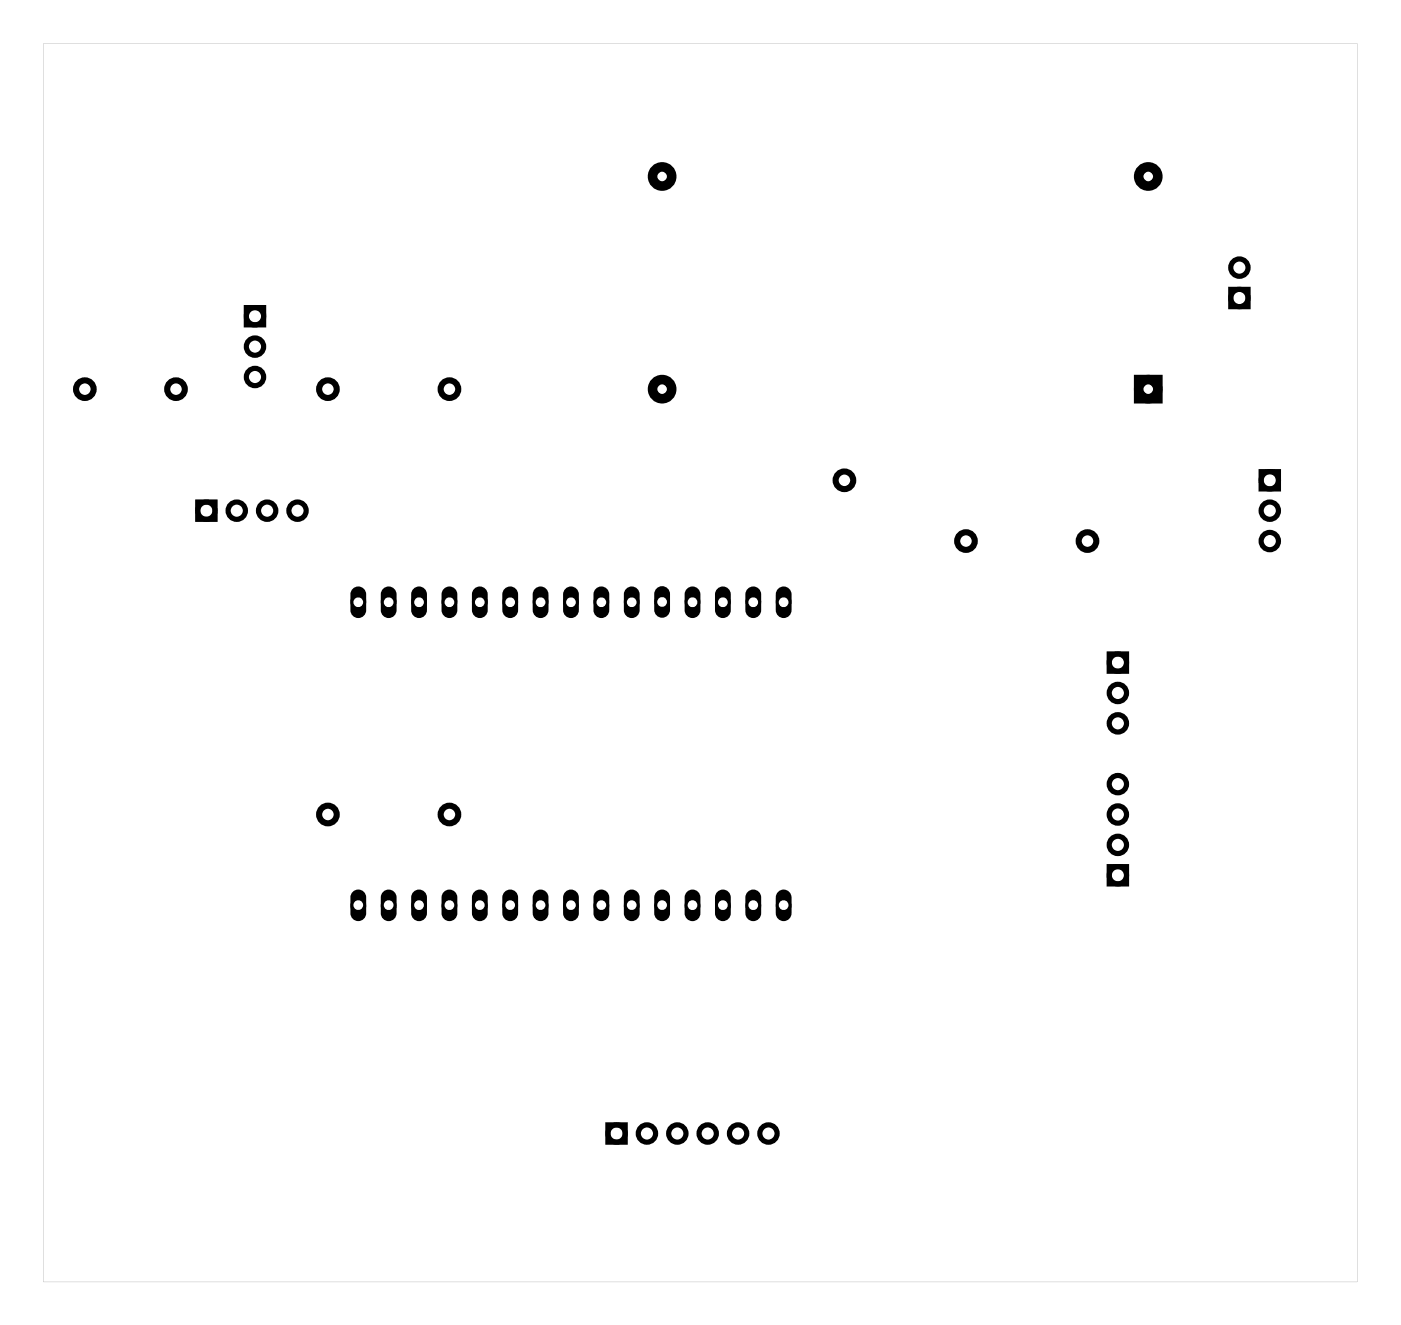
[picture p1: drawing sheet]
<svg xmlns="http://www.w3.org/2000/svg" width="117mm" height="111mm" viewBox="0 0 117 111" stroke-linecap="round" stroke-linejoin="round" font-family="sans-serif">
<g fill="#000">
<path d="M3.6 3.6h109.9v103.6h-109.9zM3.6 3.6v103.6h109.9v-103.6z"/>
<path d="M94.8 31.3v2.4h2.4v-2.4zM95.5 32.5a.5 .5 0 0 1 1 0 .5 .5 0 0 1-1 0z"/>
<path d="M29.5 49.2a.66 .66 0 0 1 .7-.1 .66 .66 0 0 1 .4 .6v1.3a.66 .66 0 0 1-.6 .7 .66 .66 0 0 1-.7-.7v-1.3zM29.5 50.4a.45 .45 0 0 0 .9 0 .45 .45 0 0 0-.9 0z"/>
<path d="M32 49.2a.66 .66 0 0 1 .7-.1 .66 .66 0 0 1 .5 .6v1.3a.66 .66 0 0 1-.7 .7 .66 .66 0 0 1-.7-.7v-1.3zM32.1 50.4a.41 .41 0 0 0 .8 0 .41 .41 0 0 0-.8 0z"/>
<path d="M34.6 49.2a.66 .66 0 0 1 .7-.1 .66 .66 0 0 1 .4 .6v1.3a.66 .66 0 0 1-.7 .7 .66 .66 0 0 1-.6-.7v-1.3zM34.6 50.4a.41 .41 0 0 0 .8 0 .41 .41 0 0 0-.8 0z"/>
<path d="M37.1 49.2a.66 .66 0 0 1 .7-.1 .66 .66 0 0 1 .4 .6v1.3a.66 .66 0 0 1-.6 .7 .66 .66 0 0 1-.7-.7v-1.3zM37.2 50.4a.41 .41 0 0 0 .8 0 .41 .41 0 0 0-.8 0z"/>
<path d="M39.6 49.2a.66 .66 0 0 1 .8-.1 .66 .66 0 0 1 .4 .6v1.3a.66 .66 0 0 1-.7 .7 .66 .66 0 0 1-.6-.7v-1.3zM39.7 50.4a.41 .41 0 0 0 .8 0 .41 .41 0 0 0-.8 0z"/>
<path d="M42.2 49.2a.66 .66 0 0 1 .7-.1 .66 .66 0 0 1 .4 .6v1.3a.66 .66 0 0 1-.6 .7 .66 .66 0 0 1-.7-.7v-1.3zM42.2 50.4a.45 .45 0 0 0 .9 0 .45 .45 0 0 0-.9 0z"/>
<path d="M44.7 49.2a.66 .66 0 0 1 .7-.1 .66 .66 0 0 1 .5 .6v1.3a.66 .66 0 0 1-.7 .7 .66 .66 0 0 1-.7-.7v-1.3zM44.8 50.4a.41 .41 0 0 0 .8 0 .41 .41 0 0 0-.8 0z"/>
<path d="M47.3 49.2a.66 .66 0 0 1 .7-.1 .66 .66 0 0 1 .4 .6v1.3a.66 .66 0 0 1-.7 .7 .66 .66 0 0 1-.6-.7v-1.3zM47.3 50.4a.41 .41 0 0 0 .8 0 .41 .41 0 0 0-.8 0z"/>
<path d="M49.8 49.2a.66 .66 0 0 1 .7-.1 .66 .66 0 0 1 .4 .6v1.3a.66 .66 0 0 1-.6 .7 .66 .66 0 0 1-.7-.7v-1.3zM49.9 50.4a.41 .41 0 0 0 .8 0 .41 .41 0 0 0-.8 0z"/>
<path d="M52.3 49.2a.66 .66 0 0 1 .8-.1 .66 .66 0 0 1 .4 .6v1.3a.66 .66 0 0 1-.7 .7 .66 .66 0 0 1-.6-.7v-1.3zM52.4 50.4a.41 .41 0 0 0 .8 0 .41 .41 0 0 0-.8 0z"/>
<path d="M54.9 49.2a.66 .66 0 0 1 .7-.1 .66 .66 0 0 1 .4 .6v1.3a.66 .66 0 0 1-.6 .6 .66 .66 0 0 1-.7-.6v-1.3zM54.9 50.3a.45 .45 0 0 0 .9 0 .45 .45 0 0 0-.9 0z"/>
<path d="M57.4 49.2a.66 .66 0 0 1 .7-.1 .66 .66 0 0 1 .5 .6v1.3a.66 .66 0 0 1-.7 .7 .66 .66 0 0 1-.7-.7v-1.3zM57.5 50.4a.41 .41 0 0 0 .8 0 .41 .41 0 0 0-.8 0z"/>
<path d="M60 49.2a.66 .66 0 0 1 .7-.1 .66 .66 0 0 1 .4 .6v1.3a.66 .66 0 0 1-.7 .7 .66 .66 0 0 1-.6-.7v-1.3zM60 50.4a.41 .41 0 0 0 .8 0 .41 .41 0 0 0-.8 0z"/>
<path d="M62.5 49.2a.66 .66 0 0 1 .7-.1 .66 .66 0 0 1 .4 .6v1.3a.66 .66 0 0 1-.6 .7 .66 .66 0 0 1-.7-.7v-1.3zM62.6 50.4a.41 .41 0 0 0 .8 0 .41 .41 0 0 0-.8 0z"/>
<path d="M65 49.2a.66 .66 0 0 1 .8-.1 .66 .66 0 0 1 .4 .6v1.3a.66 .66 0 0 1-.7 .7 .66 .66 0 0 1-.6-.7v-1.3zM65.1 50.4a.41 .41 0 0 0 .8 0 .41 .41 0 0 0-.8 0z"/>
<path d="M29.5 74.6a.66 .66 0 0 1 .7-.2 .66 .66 0 0 1 .4 .6v1.3a.66 .66 0 0 1-.6 .7 .66 .66 0 0 1-.7-.7v-1.3zM29.5 75.7a.45 .45 0 0 0 .9 0 .45 .45 0 0 0-.9 0z"/>
<path d="M32 74.6a.66 .66 0 0 1 .7-.2 .66 .66 0 0 1 .5 .6v1.3a.66 .66 0 0 1-.7 .7 .66 .66 0 0 1-.7-.7v-1.3zM32.1 75.7a.41 .41 0 0 0 .8 0 .41 .41 0 0 0-.8 0z"/>
<path d="M34.6 74.6a.66 .66 0 0 1 .7-.2 .66 .66 0 0 1 .4 .6v1.3a.66 .66 0 0 1-.7 .7 .66 .66 0 0 1-.6-.7v-1.3zM34.6 75.7a.41 .41 0 0 0 .8 0 .41 .41 0 0 0-.8 0z"/>
<path d="M37.1 74.6a.66 .66 0 0 1 .7-.2 .66 .66 0 0 1 .4 .6v1.3a.66 .66 0 0 1-.6 .7 .66 .66 0 0 1-.7-.7v-1.3zM37.2 75.7a.41 .41 0 0 0 .8 0 .41 .41 0 0 0-.8 0z"/>
<path d="M39.6 74.6a.66 .66 0 0 1 .8-.2 .66 .66 0 0 1 .4 .6v1.3a.66 .66 0 0 1-.7 .7 .66 .66 0 0 1-.6-.7v-1.3zM39.7 75.7a.41 .41 0 0 0 .8 0 .41 .41 0 0 0-.8 0z"/>
<path d="M42.2 74.6a.66 .66 0 0 1 .7-.2 .66 .66 0 0 1 .4 .6v1.3a.66 .66 0 0 1-.6 .7 .66 .66 0 0 1-.7-.7v-1.3zM42.2 75.7a.45 .45 0 0 0 .9 0 .45 .45 0 0 0-.9 0z"/>
<path d="M44.7 74.6a.66 .66 0 0 1 .7-.2 .66 .66 0 0 1 .5 .6v1.3a.66 .66 0 0 1-.7 .7 .66 .66 0 0 1-.7-.7v-1.3zM44.8 75.7a.41 .41 0 0 0 .8 0 .41 .41 0 0 0-.8 0z"/>
<path d="M47.3 74.6a.66 .66 0 0 1 .7-.2 .66 .66 0 0 1 .4 .6v1.3a.66 .66 0 0 1-.7 .7 .66 .66 0 0 1-.6-.7v-1.3zM47.3 75.7a.41 .41 0 0 0 .8 0 .41 .41 0 0 0-.8 0z"/>
<path d="M49.8 74.6a.66 .66 0 0 1 .7-.2 .66 .66 0 0 1 .4 .6v1.3a.66 .66 0 0 1-.6 .7 .66 .66 0 0 1-.7-.7v-1.3zM49.9 75.7a.41 .41 0 0 0 .8 0 .41 .41 0 0 0-.8 0z"/>
<path d="M52.3 74.6a.66 .66 0 0 1 .8-.2 .66 .66 0 0 1 .4 .6v1.3a.66 .66 0 0 1-.7 .7 .66 .66 0 0 1-.6-.7v-1.3zM52.4 75.7a.41 .41 0 0 0 .8 0 .41 .41 0 0 0-.8 0z"/>
<path d="M54.9 74.6a.66 .66 0 0 1 .7-.2 .66 .66 0 0 1 .4 .6v1.3a.66 .66 0 0 1-.6 .7 .66 .66 0 0 1-.7-.7v-1.3zM54.9 75.7a.45 .45 0 0 0 .9 0 .45 .45 0 0 0-.9 0z"/>
<path d="M57.4 74.6a.66 .66 0 0 1 .7-.2 .66 .66 0 0 1 .5 .6v1.3a.66 .66 0 0 1-.7 .7 .66 .66 0 0 1-.7-.7v-1.3zM57.5 75.7a.41 .41 0 0 0 .8 0 .41 .41 0 0 0-.8 0z"/>
<path d="M60 74.6a.66 .66 0 0 1 .7-.2 .66 .66 0 0 1 .4 .6v1.3a.66 .66 0 0 1-.7 .7 .66 .66 0 0 1-.6-.7v-1.3zM60 75.7a.41 .41 0 0 0 .8 0 .41 .41 0 0 0-.8 0z"/>
<path d="M62.5 74.6a.66 .66 0 0 1 .7-.2 .66 .66 0 0 1 .4 .6v1.3a.66 .66 0 0 1-.6 .7 .66 .66 0 0 1-.7-.7v-1.3zM62.6 75.7a.41 .41 0 0 0 .8 0 .41 .41 0 0 0-.8 0z"/>
<path d="M65 74.6a.66 .66 0 0 1 .8-.2 .66 .66 0 0 1 .4 .6v1.3a.66 .66 0 0 1-.7 .7 .66 .66 0 0 1-.6-.7v-1.3zM65.1 75.7a.41 .41 0 0 0 .8 0 .41 .41 0 0 0-.8 0z"/>
</g>
<g fill="none" stroke="#000" stroke-width=".43">
<path d="M20.6 25.7h1.4v1.5h-1.4zM102.9 24.2h1.4v1.4h-1.4zM105.4 39.4h1.5v1.5h-1.5zM16.5 42h1.5v1.4h-1.5zM92.7 54.7h1.5v1.4h-1.5zM92.7 72.5h1.5v1.4h-1.5zM50.8 94h1.5v1.5h-1.5z"/>
<circle cx="21.3" cy="31.5" r=".72"/>
<circle cx="21.3" cy="26.4" r=".72"/>
<circle cx="21.3" cy="29" r=".72"/>
<circle cx="103.6" cy="22.4" r=".72"/>
<circle cx="103.6" cy="24.9" r=".72"/>
<circle cx="17.3" cy="42.7" r=".72"/>
<circle cx="19.8" cy="42.7" r=".72"/>
<circle cx="22.3" cy="42.7" r=".72"/>
<circle cx="24.9" cy="42.7" r=".72"/>
<circle cx="93.5" cy="55.4" r=".72"/>
<circle cx="93.5" cy="57.9" r=".72"/>
<circle cx="106.2" cy="45.2" r=".72"/>
<circle cx="106.2" cy="40.2" r=".72"/>
<circle cx="106.2" cy="42.7" r=".72"/>
<circle cx="93.5" cy="60.5" r=".72"/>
<circle cx="93.5" cy="70.6" r=".72"/>
<circle cx="93.5" cy="73.2" r=".72"/>
<circle cx="93.5" cy="65.6" r=".72"/>
<circle cx="93.5" cy="68.1" r=".72"/>
<circle cx="51.5" cy="94.8" r=".72"/>
<circle cx="54.1" cy="94.8" r=".72"/>
<circle cx="56.6" cy="94.8" r=".72"/>
<circle cx="59.2" cy="94.8" r=".72"/>
<circle cx="61.7" cy="94.8" r=".72"/>
<circle cx="64.2" cy="94.8" r=".72"/>
</g>
<g fill="none" stroke="#000" stroke-width=".8" stroke-linecap="butt">
<circle cx="55.4" cy="14.8" r=".8"/>
<circle cx="96" cy="14.8" r=".8"/>
<circle cx="55.4" cy="32.5" r=".8"/>
<circle cx="96" cy="32.5" r=".8"/>
</g>
<g fill="none" stroke="#000" stroke-width=".51">
<circle cx="7.1" cy="32.5" r=".74"/>
<circle cx="14.7" cy="32.5" r=".74"/>
<circle cx="27.4" cy="32.5" r=".74"/>
<circle cx="37.6" cy="32.5" r=".74"/>
<circle cx="70.6" cy="40.2" r=".74"/>
<circle cx="80.8" cy="45.2" r=".74"/>
<circle cx="90.9" cy="45.2" r=".74"/>
<circle cx="27.4" cy="68.1" r=".74"/>
<circle cx="37.6" cy="68.1" r=".74"/>
</g>
<g fill="none" stroke="#000" stroke-width=".18">
<circle cx="30" cy="50.3" r=".57"/>
<circle cx="32.5" cy="50.3" r=".57"/>
<circle cx="35" cy="50.3" r=".57"/>
<circle cx="37.6" cy="50.3" r=".57"/>
<circle cx="40.1" cy="50.3" r=".57"/>
<circle cx="42.7" cy="50.3" r=".57"/>
<circle cx="45.2" cy="50.3" r=".57"/>
<circle cx="47.7" cy="50.3" r=".57"/>
<circle cx="50.3" cy="50.3" r=".57"/>
<circle cx="52.8" cy="50.3" r=".57"/>
<circle cx="55.4" cy="50.3" r=".57"/>
<circle cx="57.9" cy="50.3" r=".57"/>
<circle cx="60.4" cy="50.3" r=".57"/>
<circle cx="63" cy="50.3" r=".57"/>
<circle cx="65.5" cy="50.3" r=".57"/>
<circle cx="30" cy="75.7" r=".57"/>
<circle cx="32.5" cy="75.7" r=".57"/>
<circle cx="35" cy="75.7" r=".57"/>
<circle cx="37.6" cy="75.7" r=".57"/>
<circle cx="40.1" cy="75.7" r=".57"/>
<circle cx="42.7" cy="75.7" r=".57"/>
<circle cx="45.2" cy="75.7" r=".57"/>
<circle cx="47.7" cy="75.7" r=".57"/>
<circle cx="50.3" cy="75.7" r=".57"/>
<circle cx="52.8" cy="75.7" r=".57"/>
<circle cx="55.4" cy="75.7" r=".57"/>
<circle cx="57.9" cy="75.7" r=".57"/>
<circle cx="60.4" cy="75.7" r=".57"/>
<circle cx="63" cy="75.7" r=".57"/>
<circle cx="65.5" cy="75.7" r=".57"/>
</g>
</svg>
